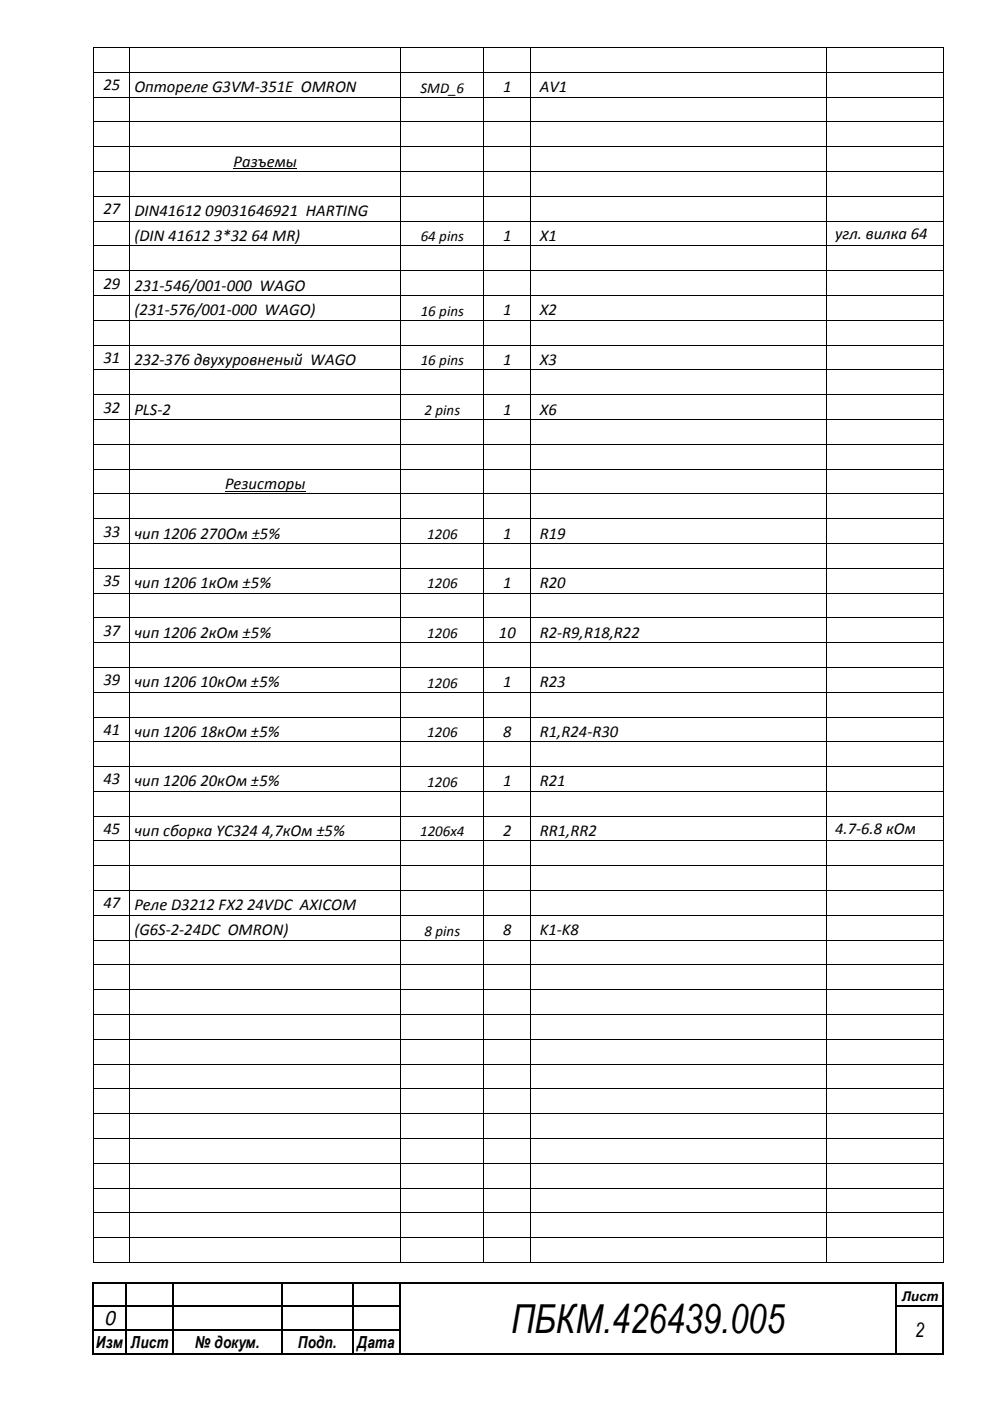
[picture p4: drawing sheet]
<svg xmlns="http://www.w3.org/2000/svg" width="210mm" height="297mm" viewBox="0 0 210 297" stroke-linecap="round" stroke-linejoin="round" font-family="sans-serif">
<defs><g id="words">
<text font-size="8.5" x="108.4" y="282.6">ПБКМ.426439.005</text>
<g font-size="4.2">
<text x="22.1" y="281">0</text>
<text x="194.1" y="283.5">2</text>
</g>
<g font-size="3.5">
<text x="21.9" y="19.2">25</text>
<text x="28.5" y="19.6">Оптореле G3VM-351E OMRON</text>
<text x="106.7" y="19.6">1</text>
<text x="114.5" y="19.6">AV1</text>
<text x="49.5" y="35.3">Разъемы</text>
<text x="21.9" y="45.5">27</text>
<text x="28.5" y="45.8">DIN41612 09031646921 HARTING</text>
<text x="28.5" y="51.1">(DIN 41612 3*32 64 MR)</text>
<text x="106.7" y="51.1">1</text>
<text x="114.5" y="51.1">X1</text>
<text x="177.1" y="50.7">угл. вилка 64</text>
<text x="21.9" y="61.2">29</text>
<text x="28.5" y="61.6">231-546/001-000 WAGO</text>
<text x="28.5" y="66.8">(231-576/001-000 WAGO)</text>
<text x="106.7" y="66.8">1</text>
<text x="114.5" y="66.8">X2</text>
<text x="21.9" y="77">31</text>
<text x="28.5" y="77.4">232-376 двухуровненый WAGO</text>
<text x="106.7" y="77.4">1</text>
<text x="114.5" y="77.4">X3</text>
<text x="21.9" y="87.5">32</text>
<text x="28.5" y="87.9">PLS-2</text>
<text x="106.7" y="87.9">1</text>
<text x="114.5" y="87.9">X6</text>
<text x="47.7" y="103.7">Резисторы</text>
<text x="21.9" y="113.8">33</text>
<text x="28.5" y="114.2">чип 1206 270Ом ±5%</text>
<text x="106.7" y="114.2">1</text>
<text x="114.5" y="114.2">R19</text>
<text x="21.9" y="124.3">35</text>
<text x="28.5" y="124.7">чип 1206 1кОм ±5%</text>
<text x="106.7" y="124.7">1</text>
<text x="114.5" y="124.7">R20</text>
<text x="21.9" y="134.8">37</text>
<text x="28.5" y="135.2">чип 1206 2кОм ±5%</text>
<text x="105.8" y="135.2">10</text>
<text x="114.5" y="135.2">R2-R9,R18,R22</text>
<text x="21.9" y="145.3">39</text>
<text x="28.5" y="145.7">чип 1206 10кОм ±5%</text>
<text x="106.7" y="145.7">1</text>
<text x="114.5" y="145.7">R23</text>
<text x="21.9" y="155.8">41</text>
<text x="28.5" y="156.2">чип 1206 18кОм ±5%</text>
<text x="106.7" y="156.2">8</text>
<text x="114.5" y="156.2">R1,R24-R30</text>
<text x="21.9" y="166.3">43</text>
<text x="28.5" y="166.8">чип 1206 20кОм ±5%</text>
<text x="106.7" y="166.8">1</text>
<text x="114.5" y="166.8">R21</text>
<text x="21.9" y="176.9">45</text>
<text x="28.5" y="177.2">чип сборка YC324 4,7кОм ±5%</text>
<text x="106.7" y="177.2">2</text>
<text x="114.5" y="177.2">RR1,RR2</text>
<text x="177.1" y="176.9">4.7-6.8 кОм</text>
<text x="21.9" y="192.6">47</text>
<text x="28.5" y="193">Реле D3212 FX2 24VDC AXICOM</text>
<text x="28.5" y="198.2">(G6S-2-24DC OMRON)</text>
<text x="106.7" y="198.2">8</text>
<text x="114.5" y="198.2">K1-K8</text>
<text x="20.4" y="285.7">Изм</text>
<text x="27.8" y="285.7">Лист</text>
<text x="41.4" y="285.7">№ докум.</text>
<text x="63.2" y="285.7">Подп.</text>
<text x="75.8" y="285.7">Дата</text>
</g>
<g font-size="3.2">
<text x="89.2" y="19.6">SMD_6</text>
<text x="89.2" y="51.2">64 pins</text>
<text x="89.2" y="67">16 pins</text>
<text x="89.2" y="77.5">16 pins</text>
<text x="90" y="88">2 pins</text>
<text x="90.6" y="114.3">1206</text>
<text x="90.6" y="124.8">1206</text>
<text x="90.6" y="135.3">1206</text>
<text x="90.6" y="145.8">1206</text>
<text x="90.6" y="156.3">1206</text>
<text x="90.6" y="166.8">1206</text>
<text x="89.1" y="177.3">1206x4</text>
<text x="90" y="198.4">8 pins</text>
</g>
<text font-size="2.8" x="191.2" y="275.8">Лист</text>
</g></defs>
<g fill="#000">
<path d="M19.8 10h.1v.2h-.1zM19.8 15.2h.1v.2h-.1zM27.4 10h.2v.2h-.2zM27.4 15.2h.2v.2h-.2zM84.9 10h.2v.2h-.2zM84.9 15.2h.2v.2h-.2zM102.4 10h.2v.2h-.2zM102.4 15.2h.2v.2h-.2zM112.5 10h.1v.2h-.1zM112.5 15.2h.1v.2h-.1zM175 10h.2v.2h-.2zM175 15.2h.2v.2h-.2z"/>
<path d="M200 10h.2v.2h-.2zM200 15.2h.2v.2h-.2zM19.8 20.5h.1v.2h-.1zM19.8 25.8h.1v.1h-.1zM19.8 31h.1v.2h-.1zM19.8 36.3h.1v.1h-.1zM27.4 20.5h.2v.2h-.2zM27.4 25.8h.2v.1h-.2zM27.4 31h.2v.2h-.2zM27.4 36.3h.2v.1h-.2zM84.9 20.5h.2v.2h-.2zM84.9 25.8h.2v.1h-.2z"/>
<path d="M84.9 31h.2v.2h-.2zM84.9 36.3h.2v.1h-.2zM102.4 20.5h.2v.2h-.2zM102.4 25.8h.2v.1h-.2zM102.4 31h.2v.2h-.2zM102.4 36.3h.2v.1h-.2zM112.5 20.5h.1v.2h-.1zM112.5 25.8h.1v.1h-.1zM112.5 31h.1v.2h-.1zM112.5 36.3h.1v.1h-.1zM175 20.5h.2v.2h-.2zM175 25.8h.2v.1h-.2z"/>
<path d="M175 31h.2v.2h-.2zM175 36.3h.2v.1h-.2zM200 20.5h.2v.2h-.2zM200 25.8h.2v.1h-.2zM200 31h.2v.2h-.2zM200 36.3h.2v.1h-.2zM19.8 41.5h.1v.2h-.1zM19.8 46.8h.1v.1h-.1zM19.8 52.1h.1v.1h-.1zM19.8 57.3h.1v.2h-.1zM27.4 41.5h.2v.2h-.2zM27.4 46.8h.2v.1h-.2z"/>
<path d="M27.4 52.1h.2v.1h-.2zM27.4 57.3h.2v.2h-.2zM84.9 41.5h.2v.2h-.2zM84.9 46.8h.2v.1h-.2zM84.9 52.1h.2v.1h-.2zM84.9 57.3h.2v.2h-.2zM102.4 41.5h.2v.2h-.2zM102.4 46.8h.2v.1h-.2zM102.4 52.1h.2v.1h-.2zM102.4 57.3h.2v.2h-.2zM112.5 41.5h.1v.2h-.1zM112.5 46.8h.1v.1h-.1z"/>
<path d="M112.5 52.1h.1v.1h-.1zM112.5 57.3h.1v.2h-.1zM175 41.5h.2v.2h-.2zM175 46.8h.2v.1h-.2zM175 52.1h.2v.1h-.2zM175 57.3h.2v.2h-.2zM200 41.5h.2v.2h-.2zM200 46.8h.2v.1h-.2zM200 52.1h.2v.1h-.2zM200 57.3h.2v.2h-.2zM19.8 62.6h.1v.1h-.1zM19.8 67.8h.1v.2h-.1z"/>
<path d="M19.8 73.1h.1v.1h-.1zM19.8 78.3h.1v.2h-.1zM27.4 62.6h.2v.1h-.2zM27.4 67.8h.2v.2h-.2zM27.4 73.1h.2v.1h-.2zM27.4 78.3h.2v.2h-.2zM84.9 62.6h.2v.1h-.2zM84.9 67.8h.2v.2h-.2zM84.9 73.1h.2v.1h-.2zM84.9 78.3h.2v.2h-.2zM102.4 62.6h.2v.1h-.2zM102.4 67.8h.2v.2h-.2z"/>
<path d="M102.4 73.1h.2v.1h-.2zM102.4 78.3h.2v.2h-.2zM112.5 62.6h.1v.1h-.1zM112.5 67.8h.1v.2h-.1zM112.5 73.1h.1v.1h-.1zM112.5 78.3h.1v.2h-.1zM175 62.6h.2v.1h-.2zM175 67.8h.2v.2h-.2zM175 73.1h.2v.1h-.2zM175 78.3h.2v.2h-.2zM200 62.6h.2v.1h-.2zM200 67.8h.2v.2h-.2z"/>
<path d="M200 73.1h.2v.1h-.2zM200 78.3h.2v.2h-.2zM19.8 83.6h.1v.2h-.1zM19.8 88.9h.1v.1h-.1zM19.8 94.1h.1v.2h-.1zM19.8 99.4h.1v.1h-.1zM27.4 83.6h.2v.2h-.2zM27.4 88.9h.2v.1h-.2zM27.4 94.1h.2v.2h-.2zM27.4 99.4h.2v.1h-.2zM84.9 83.6h.2v.2h-.2zM84.9 88.9h.2v.1h-.2z"/>
<path d="M84.9 94.1h.2v.2h-.2zM84.9 99.4h.2v.1h-.2zM102.4 83.6h.2v.2h-.2zM102.4 88.9h.2v.1h-.2zM102.4 94.1h.2v.2h-.2zM102.4 99.4h.2v.1h-.2zM112.5 83.6h.1v.2h-.1zM112.5 88.9h.1v.1h-.1zM112.5 94.1h.1v.2h-.1zM112.5 99.4h.1v.1h-.1zM175 83.6h.2v.2h-.2zM175 88.9h.2v.1h-.2z"/>
<path d="M175 94.1h.2v.2h-.2zM175 99.4h.2v.1h-.2zM200 83.6h.2v.2h-.2zM200 88.9h.2v.1h-.2zM200 94.1h.2v.2h-.2zM200 99.4h.2v.1h-.2zM19.8 104.6h.1v.2h-.1zM19.8 109.9h.1v.1h-.1zM19.8 115.1h.1v.2h-.1zM27.4 104.6h.2v.2h-.2zM27.4 109.9h.2v.1h-.2zM27.4 115.1h.2v.2h-.2z"/>
<path d="M84.9 104.6h.2v.2h-.2zM84.9 109.9h.2v.1h-.2zM84.9 115.1h.2v.2h-.2zM102.4 104.6h.2v.2h-.2zM102.4 109.9h.2v.1h-.2zM102.4 115.1h.2v.2h-.2zM112.5 104.6h.1v.2h-.1zM112.5 109.9h.1v.1h-.1zM112.5 115.1h.1v.2h-.1zM175 104.6h.2v.2h-.2zM175 109.9h.2v.1h-.2zM175 115.1h.2v.2h-.2z"/>
<path d="M200 104.6h.2v.2h-.2zM200 109.9h.2v.1h-.2zM200 115.1h.2v.2h-.2zM19.8 120.4h.1v.2h-.1zM19.8 125.6h.1v.2h-.1zM19.8 130.9h.1v.2h-.1zM19.8 136.1h.1v.2h-.1zM27.4 120.4h.2v.2h-.2zM27.4 125.6h.2v.2h-.2zM27.4 130.9h.2v.2h-.2zM27.4 136.1h.2v.2h-.2zM84.9 120.4h.2v.2h-.2z"/>
<path d="M84.9 125.6h.2v.2h-.2zM84.9 130.9h.2v.2h-.2zM84.9 136.1h.2v.2h-.2zM102.4 120.4h.2v.2h-.2zM102.4 125.6h.2v.2h-.2zM102.4 130.9h.2v.2h-.2zM102.4 136.1h.2v.2h-.2zM112.5 120.4h.1v.2h-.1zM112.5 125.6h.1v.2h-.1zM112.5 130.9h.1v.2h-.1zM112.5 136.1h.1v.2h-.1zM175 120.4h.2v.2h-.2z"/>
<path d="M175 125.6h.2v.2h-.2zM175 130.9h.2v.2h-.2zM175 136.1h.2v.2h-.2zM200 120.4h.2v.2h-.2zM200 125.6h.2v.2h-.2zM200 130.9h.2v.2h-.2zM200 136.1h.2v.2h-.2zM19.8 141.4h.1v.2h-.1zM19.8 146.7h.1v.2h-.1zM19.8 151.9h.1v.2h-.1zM19.8 157.2h.1v.2h-.1zM27.4 141.4h.2v.2h-.2z"/>
<path d="M27.4 146.7h.2v.2h-.2zM27.4 151.9h.2v.2h-.2zM27.4 157.2h.2v.2h-.2zM84.9 141.4h.2v.2h-.2zM84.9 146.7h.2v.2h-.2zM84.9 151.9h.2v.2h-.2zM84.9 157.2h.2v.2h-.2zM102.4 141.4h.2v.2h-.2zM102.4 146.7h.2v.2h-.2zM102.4 151.9h.2v.2h-.2zM102.4 157.2h.2v.2h-.2zM112.5 141.4h.1v.2h-.1z"/>
<path d="M112.5 146.7h.1v.2h-.1zM112.5 151.9h.1v.2h-.1zM112.5 157.2h.1v.2h-.1zM175 141.4h.2v.2h-.2zM175 146.7h.2v.2h-.2zM175 151.9h.2v.2h-.2zM175 157.2h.2v.2h-.2zM200 141.4h.2v.2h-.2zM200 146.7h.2v.2h-.2zM200 151.9h.2v.2h-.2zM200 157.2h.2v.2h-.2zM19.8 162.4h.1v.2h-.1z"/>
<path d="M19.8 167.7h.1v.2h-.1zM19.8 172.9h.1v.2h-.1zM19.8 178.2h.1v.2h-.1zM27.4 162.4h.2v.2h-.2zM27.4 167.7h.2v.2h-.2zM27.4 172.9h.2v.2h-.2zM27.4 178.2h.2v.2h-.2zM84.9 162.4h.2v.2h-.2zM84.9 167.7h.2v.2h-.2zM84.9 172.9h.2v.2h-.2zM84.9 178.2h.2v.2h-.2zM102.4 162.4h.2v.2h-.2z"/>
<path d="M102.4 167.7h.2v.2h-.2zM102.4 172.9h.2v.2h-.2zM102.4 178.2h.2v.2h-.2zM112.5 162.4h.1v.2h-.1zM112.5 167.7h.1v.2h-.1zM112.5 172.9h.1v.2h-.1zM112.5 178.2h.1v.2h-.1zM175 162.4h.2v.2h-.2zM175 167.7h.2v.2h-.2zM175 172.9h.2v.2h-.2zM175 178.2h.2v.2h-.2zM200 162.4h.2v.2h-.2z"/>
<path d="M200 167.7h.2v.2h-.2zM200 172.9h.2v.2h-.2zM200 178.2h.2v.2h-.2zM19.8 183.5h.1v.1h-.1zM19.8 188.7h.1v.2h-.1zM19.8 194h.1v.1h-.1zM19.8 199.2h.1v.2h-.1zM27.4 183.5h.2v.1h-.2zM27.4 188.7h.2v.2h-.2zM27.4 194h.2v.1h-.2zM27.4 199.2h.2v.2h-.2zM84.9 183.5h.2v.1h-.2z"/>
<path d="M84.9 188.7h.2v.2h-.2zM84.9 194h.2v.1h-.2zM84.9 199.2h.2v.2h-.2zM102.4 183.5h.2v.1h-.2zM102.4 188.7h.2v.2h-.2zM102.4 194h.2v.1h-.2zM102.4 199.2h.2v.2h-.2zM112.5 183.5h.1v.1h-.1zM112.5 188.7h.1v.2h-.1zM112.5 194h.1v.1h-.1zM112.5 199.2h.1v.2h-.1zM175 183.5h.2v.1h-.2z"/>
<path d="M175 188.7h.2v.2h-.2zM175 194h.2v.1h-.2zM175 199.2h.2v.2h-.2zM200 183.5h.2v.1h-.2zM200 188.7h.2v.2h-.2zM200 194h.2v.1h-.2zM200 199.2h.2v.2h-.2zM19.8 204.5h.1v.1h-.1zM19.8 209.8h.1v.1h-.1zM19.8 215h.1v.2h-.1zM27.4 204.5h.2v.1h-.2zM27.4 209.8h.2v.1h-.2z"/>
<path d="M27.4 215h.2v.2h-.2zM84.9 204.5h.2v.1h-.2zM84.9 209.8h.2v.1h-.2zM84.9 215h.2v.2h-.2zM102.4 204.5h.2v.1h-.2zM102.4 209.8h.2v.1h-.2zM102.4 215h.2v.2h-.2zM112.5 204.5h.1v.1h-.1zM112.5 209.8h.1v.1h-.1zM112.5 215h.1v.2h-.1zM175 204.5h.2v.1h-.2zM175 209.8h.2v.1h-.2z"/>
<path d="M175 215h.2v.2h-.2zM200 204.5h.2v.1h-.2zM200 209.8h.2v.1h-.2zM200 215h.2v.2h-.2zM19.8 220.3h.1v.1h-.1zM19.8 225.5h.1v.2h-.1zM19.8 230.8h.1v.1h-.1zM19.8 236h.1v.2h-.1zM27.4 220.3h.2v.1h-.2zM27.4 225.5h.2v.2h-.2zM27.4 230.8h.2v.1h-.2zM27.4 236h.2v.2h-.2z"/>
<path d="M84.9 220.3h.2v.1h-.2zM84.9 225.5h.2v.2h-.2zM84.9 230.8h.2v.1h-.2zM84.9 236h.2v.2h-.2zM102.4 220.3h.2v.1h-.2zM102.4 225.5h.2v.2h-.2zM102.4 230.8h.2v.1h-.2zM102.4 236h.2v.2h-.2zM112.5 220.3h.1v.1h-.1zM112.5 225.5h.1v.2h-.1zM112.5 230.8h.1v.1h-.1zM112.5 236h.1v.2h-.1z"/>
<path d="M175 220.3h.2v.1h-.2zM175 225.5h.2v.2h-.2zM175 230.8h.2v.1h-.2zM175 236h.2v.2h-.2zM200 220.3h.2v.1h-.2zM200 225.5h.2v.2h-.2zM200 230.8h.2v.1h-.2zM200 236h.2v.2h-.2zM19.8 241.3h.1v.2h-.1zM19.8 246.5h.1v.2h-.1zM19.8 251.8h.1v.2h-.1zM19.8 257h.1v.2h-.1z"/>
<path d="M27.4 241.3h.2v.2h-.2zM27.4 246.5h.2v.2h-.2zM27.4 251.8h.2v.2h-.2zM27.4 257h.2v.2h-.2zM84.9 241.3h.2v.2h-.2zM84.9 246.5h.2v.2h-.2zM84.9 251.8h.2v.2h-.2zM84.9 257h.2v.2h-.2zM102.4 241.3h.2v.2h-.2zM102.4 246.5h.2v.2h-.2zM102.4 251.8h.2v.2h-.2zM102.4 257h.2v.2h-.2z"/>
<path d="M112.5 241.3h.1v.2h-.1zM112.5 246.5h.1v.2h-.1zM112.5 251.8h.1v.2h-.1zM112.5 257h.1v.2h-.1zM175 241.3h.2v.2h-.2zM175 246.5h.2v.2h-.2zM175 251.8h.2v.2h-.2zM175 257h.2v.2h-.2zM200 241.3h.2v.2h-.2zM200 246.5h.2v.2h-.2zM200 251.8h.2v.2h-.2zM200 257h.2v.2h-.2z"/>
<path d="M19.6 271.9h.3v.2h-.3zM19.6 276.9h.3v.2h-.3zM19.8 262.3h.1v.2h-.1zM19.8 267.6h.1v.2h-.1zM26.6 271.9h.3v.2h-.3zM26.6 276.9h.3v.2h-.3zM27.4 262.3h.2v.2h-.2zM27.4 267.6h.2v.2h-.2zM36.6 271.9h.3v.2h-.3zM36.6 276.9h.3v.2h-.3zM59.6 271.9h.3v.2h-.3zM59.6 276.9h.3v.2h-.3z"/>
<path d="M74.6 271.9h.3v.2h-.3zM74.6 276.9h.3v.2h-.3zM84.6 271.9h.3v.2h-.3zM84.6 276.9h.3v.2h-.3zM84.9 262.3h.2v.2h-.2zM84.9 267.6h.2v.2h-.2zM102.4 262.3h.2v.2h-.2zM102.4 267.6h.2v.2h-.2zM112.5 262.3h.1v.2h-.1zM112.5 267.6h.1v.2h-.1zM175 262.3h.2v.2h-.2zM175 267.6h.2v.2h-.2z"/>
<path d="M189.9 271.9h.2v.2h-.2zM189.9 276.9h.2v.2h-.2zM199.9 271.9h.3v.2h-.3zM199.9 276.9h.3v.2h-.3zM200 262.3h.2v.2h-.2zM200 267.6h.2v.2h-.2zM19.6 281.9h.3v.3h-.3zM19.6 286.9h.3v.2h-.3zM26.6 281.9h.3v.3h-.3zM26.6 286.9h.3v.2h-.3zM36.6 281.9h.3v.3h-.3zM36.6 286.9h.3v.2h-.3z"/>
<path d="M59.6 281.9h.3v.3h-.3zM59.6 286.9h.3v.2h-.3zM74.6 281.9h.3v.3h-.3zM74.6 286.9h.3v.2h-.3zM84.6 281.9h.3v.3h-.3zM84.6 286.9h.3v.2h-.3zM189.9 281.9h.2v.3h-.2zM189.9 286.9h.2v.2h-.2zM199.9 281.9h.3v.3h-.3zM199.9 286.9h.3v.2h-.3z"/>
</g>
<g fill="none" stroke="#000" stroke-width=".25">
<path d="M19.7 272.1v4.8M19.7 277.1v4.8M19.9 272h6.7M19.9 277h6.7M26.8 272.1v4.8M26.8 277.1v4.8M26.9 272h9.7M26.9 277h9.7M36.7 272.1v4.8M36.7 277.1v4.8M36.9 272h22.7M36.9 277h22.7"/>
<path d="M59.7 272.1v4.8M59.7 277.1v4.8M59.9 272h14.7M59.9 277h14.7M74.8 272.1v4.8M74.8 277.1v4.8M74.9 272h9.7M74.9 277h9.7M84.8 272.1v4.8M84.8 277.1v4.8M84.9 272h105M190 272.1v4.8"/>
<path d="M190 277.1v4.8M190.1 272h9.8M190.1 277h9.8M200 272.1v4.8M200 277.1v4.8M19.7 282.2v4.7M19.9 282h6.7M19.9 287h6.7M26.8 282.2v4.7M26.9 282h9.7M26.9 287h9.7M36.7 282.2v4.7"/>
<path d="M36.9 282h22.7M36.9 287h22.7M59.7 282.2v4.7M59.9 282h14.7M59.9 287h14.7M74.8 282.2v4.7M74.9 282h9.7M74.9 287h9.7M84.8 282.2v4.7M84.9 287h105M190 282.2v4.7M190.1 287h9.8"/>
<path d="M200 282.2v4.7"/>
</g>
<g fill="none" stroke="#000" stroke-width=".21">
<path d="M19.9 10.2v5M19.9 15.4v5.1M19.9 10.1h7.5M19.9 15.3h7.5M27.5 10.2v5M27.5 15.4v5.1M27.6 10.1h57.3M27.6 15.3h57.3M85 10.2v5M85 15.4v5.1M85.1 10.1h17.3M85.1 15.3h17.3"/>
<path d="M102.5 10.2v5M102.5 15.4v5.1M102.6 10.1h9.9M102.6 15.3h9.9M112.6 10.2v5M112.6 15.4v5.1M112.6 10.1h62.4M112.6 15.3h62.4M175.1 10.2v5M175.1 15.4v5.1M175.2 10.1h24.8M175.2 15.3h24.8"/>
<path d="M200.1 10.2v5M200.1 15.4v5.1M19.9 20.7v5.1M19.9 25.9v5.1M19.9 31.2v5.1M19.9 36.4v5.1M19.9 20.6h7.5M19.9 25.9h7.5M19.9 31.1h7.5M19.9 36.4h7.5M27.5 20.7v5.1M27.5 25.9v5.1"/>
<path d="M27.5 31.2v5.1M27.5 36.4v5.1M27.6 20.6h57.3M27.6 25.9h57.3M27.6 31.1h57.3M27.6 36.4h57.3M49.5 35.8h13.4M85 20.7v5.1M85 25.9v5.1M85 31.2v5.1M85 36.4v5.1M85.1 20.6h17.3"/>
<path d="M85.1 25.9h17.3M85.1 31.1h17.3M85.1 36.4h17.3M102.5 20.7v5.1M102.5 25.9v5.1M102.5 31.2v5.1M102.5 36.4v5.1M102.6 20.6h9.9M102.6 25.9h9.9M102.6 31.1h9.9M102.6 36.4h9.9M112.6 20.7v5.1"/>
<path d="M112.6 25.9v5.1M112.6 31.2v5.1M112.6 36.4v5.1M112.6 20.6h62.4M112.6 25.9h62.4M112.6 31.1h62.4M112.6 36.4h62.4M175.1 20.7v5.1M175.1 25.9v5.1M175.1 31.2v5.1M175.1 36.4v5.1M175.2 20.6h24.8"/>
<path d="M175.2 25.9h24.8M175.2 31.1h24.8M175.2 36.4h24.8M200.1 20.7v5.1M200.1 25.9v5.1M200.1 31.2v5.1M200.1 36.4v5.1M19.9 41.7v5.1M19.9 46.9v5.2M19.9 52.2v5.1M19.9 57.5v5.1M19.9 41.6h7.5"/>
<path d="M19.9 46.9h7.5M19.9 52.2h7.5M19.9 57.4h7.5M27.5 41.7v5.1M27.5 46.9v5.2M27.5 52.2v5.1M27.5 57.5v5.1M27.6 41.6h57.3M27.6 46.9h57.3M27.6 52.2h57.3M27.6 57.4h57.3M85 41.7v5.1"/>
<path d="M85 46.9v5.2M85 52.2v5.1M85 57.5v5.1M85.1 41.6h17.3M85.1 46.9h17.3M85.1 52.2h17.3M85.1 57.4h17.3M102.5 41.7v5.1M102.5 46.9v5.2M102.5 52.2v5.1M102.5 57.5v5.1M102.6 41.6h9.9"/>
<path d="M102.6 46.9h9.9M102.6 52.2h9.9M102.6 57.4h9.9M112.6 41.7v5.1M112.6 46.9v5.2M112.6 52.2v5.1M112.6 57.5v5.1M112.6 41.6h62.4M112.6 46.9h62.4M112.6 52.2h62.4M112.6 57.4h62.4M175.1 41.7v5.1"/>
<path d="M175.1 46.9v5.2M175.1 52.2v5.1M175.1 57.5v5.1M175.2 41.6h24.8M175.2 46.9h24.8M175.2 52.2h24.8M175.2 57.4h24.8M200.1 41.7v5.1M200.1 46.9v5.2M200.1 52.2v5.1M200.1 57.5v5.1M19.9 62.7v5.1"/>
<path d="M19.9 68v5.1M19.9 73.2v5.1M19.9 78.5v5.1M19.9 62.7h7.5M19.9 67.9h7.5M19.9 73.2h7.5M19.9 78.4h7.5M27.5 62.7v5.1M27.5 68v5.1M27.5 73.2v5.1M27.5 78.5v5.1M27.6 62.7h57.3"/>
<path d="M27.6 67.9h57.3M27.6 73.2h57.3M27.6 78.4h57.3M85 62.7v5.1M85 68v5.1M85 73.2v5.1M85 78.5v5.1M85.1 62.7h17.3M85.1 67.9h17.3M85.1 73.2h17.3M85.1 78.4h17.3M102.5 62.7v5.1"/>
<path d="M102.5 68v5.1M102.5 73.2v5.1M102.5 78.5v5.1M102.6 62.7h9.9M102.6 67.9h9.9M102.6 73.2h9.9M102.6 78.4h9.9M112.6 62.7v5.1M112.6 68v5.1M112.6 73.2v5.1M112.6 78.5v5.1M112.6 62.7h62.4"/>
<path d="M112.6 67.9h62.4M112.6 73.2h62.4M112.6 78.4h62.4M175.1 62.7v5.1M175.1 68v5.1M175.1 73.2v5.1M175.1 78.5v5.1M175.2 62.7h24.8M175.2 67.9h24.8M175.2 73.2h24.8M175.2 78.4h24.8M200.1 62.7v5.1"/>
<path d="M200.1 68v5.1M200.1 73.2v5.1M200.1 78.5v5.1M19.9 83.8v5.1M19.9 89v5.1M19.9 94.3v5.1M19.9 99.5v5.1M19.9 83.7h7.5M19.9 88.9h7.5M19.9 94.2h7.5M19.9 99.4h7.5M27.5 83.8v5.1"/>
<path d="M27.5 89v5.1M27.5 94.3v5.1M27.5 99.5v5.1M27.6 83.7h57.3M27.6 88.9h57.3M27.6 94.2h57.3M27.6 99.4h57.3M85 83.8v5.1M85 89v5.1M85 94.3v5.1M85 99.5v5.1M85.1 83.7h17.3"/>
<path d="M85.1 88.9h17.3M85.1 94.2h17.3M85.1 99.4h17.3M102.5 83.8v5.1M102.5 89v5.1M102.5 94.3v5.1M102.5 99.5v5.1M102.6 83.7h9.9M102.6 88.9h9.9M102.6 94.2h9.9M102.6 99.4h9.9M112.6 83.8v5.1"/>
<path d="M112.6 89v5.1M112.6 94.3v5.1M112.6 99.5v5.1M112.6 83.7h62.4M112.6 88.9h62.4M112.6 94.2h62.4M112.6 99.4h62.4M175.1 83.8v5.1M175.1 89v5.1M175.1 94.3v5.1M175.1 99.5v5.1M175.2 83.7h24.8"/>
<path d="M175.2 88.9h24.8M175.2 94.2h24.8M175.2 99.4h24.8M200.1 83.8v5.1M200.1 89v5.1M200.1 94.3v5.1M200.1 99.5v5.1M19.9 104.8v5.1M19.9 110v5.1M19.9 115.3v5.1M19.9 104.7h7.5M19.9 109.9h7.5"/>
<path d="M19.9 115.2h7.5M27.5 104.8v5.1M27.5 110v5.1M27.5 115.3v5.1M27.6 104.7h57.3M27.6 109.9h57.3M27.6 115.2h57.3M47.7 104.2h17.1M85 104.8v5.1M85 110v5.1M85 115.3v5.1M85.1 104.7h17.3"/>
<path d="M85.1 109.9h17.3M85.1 115.2h17.3M102.5 104.8v5.1M102.5 110v5.1M102.5 115.3v5.1M102.6 104.7h9.9M102.6 109.9h9.9M102.6 115.2h9.9M112.6 104.8v5.1M112.6 110v5.1M112.6 115.3v5.1M112.6 104.7h62.4"/>
<path d="M112.6 109.9h62.4M112.6 115.2h62.4M175.1 104.8v5.1M175.1 110v5.1M175.1 115.3v5.1M175.2 104.7h24.8M175.2 109.9h24.8M175.2 115.2h24.8M200.1 104.8v5.1M200.1 110v5.1M200.1 115.3v5.1M19.9 120.6v5"/>
<path d="M19.9 125.8v5.1M19.9 131.1v5M19.9 136.3v5.1M19.9 120.5h7.5M19.9 125.7h7.5M19.9 131h7.5M19.9 136.2h7.5M27.5 120.6v5M27.5 125.8v5.1M27.5 131.1v5M27.5 136.3v5.1M27.6 120.5h57.3"/>
<path d="M27.6 125.7h57.3M27.6 131h57.3M27.6 136.2h57.3M85 120.6v5M85 125.8v5.1M85 131.1v5M85 136.3v5.1M85.1 120.5h17.3M85.1 125.7h17.3M85.1 131h17.3M85.1 136.2h17.3M102.5 120.6v5"/>
<path d="M102.5 125.8v5.1M102.5 131.1v5M102.5 136.3v5.1M102.6 120.5h9.9M102.6 125.7h9.9M102.6 131h9.9M102.6 136.2h9.9M112.6 120.6v5M112.6 125.8v5.1M112.6 131.1v5M112.6 136.3v5.1M112.6 120.5h62.4"/>
<path d="M112.6 125.7h62.4M112.6 131h62.4M112.6 136.2h62.4M175.1 120.6v5M175.1 125.8v5.1M175.1 131.1v5M175.1 136.3v5.1M175.2 120.5h24.8M175.2 125.7h24.8M175.2 131h24.8M175.2 136.2h24.8M200.1 120.6v5"/>
<path d="M200.1 125.8v5.1M200.1 131.1v5M200.1 136.3v5.1M19.9 141.6v5.1M19.9 146.9v5M19.9 152.1v5.1M19.9 157.4v5M19.9 141.5h7.5M19.9 146.8h7.5M19.9 152h7.5M19.9 157.3h7.5M27.5 141.6v5.1"/>
<path d="M27.5 146.9v5M27.5 152.1v5.1M27.5 157.4v5M27.6 141.5h57.3M27.6 146.8h57.3M27.6 152h57.3M27.6 157.3h57.3M85 141.6v5.1M85 146.9v5M85 152.1v5.1M85 157.4v5M85.1 141.5h17.3"/>
<path d="M85.1 146.8h17.3M85.1 152h17.3M85.1 157.3h17.3M102.5 141.6v5.1M102.5 146.9v5M102.5 152.1v5.1M102.5 157.4v5M102.6 141.5h9.9M102.6 146.8h9.9M102.6 152h9.9M102.6 157.3h9.9M112.6 141.6v5.1"/>
<path d="M112.6 146.9v5M112.6 152.1v5.1M112.6 157.4v5M112.6 141.5h62.4M112.6 146.8h62.4M112.6 152h62.4M112.6 157.3h62.4M175.1 141.6v5.1M175.1 146.9v5M175.1 152.1v5.1M175.1 157.4v5M175.2 141.5h24.8"/>
<path d="M175.2 146.8h24.8M175.2 152h24.8M175.2 157.3h24.8M200.1 141.6v5.1M200.1 146.9v5M200.1 152.1v5.1M200.1 157.4v5M19.9 162.6v5.1M19.9 167.9v5M19.9 173.1v5.1M19.9 178.4v5.1M19.9 162.5h7.5"/>
<path d="M19.9 167.8h7.5M19.9 173h7.5M19.9 178.3h7.5M27.5 162.6v5.1M27.5 167.9v5M27.5 173.1v5.1M27.5 178.4v5.1M27.6 162.5h57.3M27.6 167.8h57.3M27.6 173h57.3M27.6 178.3h57.3M85 162.6v5.1"/>
<path d="M85 167.9v5M85 173.1v5.1M85 178.4v5.1M85.1 162.5h17.3M85.1 167.8h17.3M85.1 173h17.3M85.1 178.3h17.3M102.5 162.6v5.1M102.5 167.9v5M102.5 173.1v5.1M102.5 178.4v5.1M102.6 162.5h9.9"/>
<path d="M102.6 167.8h9.9M102.6 173h9.9M102.6 178.3h9.9M112.6 162.6v5.1M112.6 167.9v5M112.6 173.1v5.1M112.6 178.4v5.1M112.6 162.5h62.4M112.6 167.8h62.4M112.6 173h62.4M112.6 178.3h62.4M175.1 162.6v5.1"/>
<path d="M175.1 167.9v5M175.1 173.1v5.1M175.1 178.4v5.1M175.2 162.5h24.8M175.2 167.8h24.8M175.2 173h24.8M175.2 178.3h24.8M200.1 162.6v5.1M200.1 167.9v5M200.1 173.1v5.1M200.1 178.4v5.1M19.9 183.6v5.1"/>
<path d="M19.9 188.9v5.1M19.9 194.1v5.1M19.9 199.4v5.1M19.9 183.6h7.5M19.9 188.8h7.5M19.9 194.1h7.5M19.9 199.3h7.5M27.5 183.6v5.1M27.5 188.9v5.1M27.5 194.1v5.1M27.5 199.4v5.1M27.6 183.6h57.3"/>
<path d="M27.6 188.8h57.3M27.6 194.1h57.3M27.6 199.3h57.3M85 183.6v5.1M85 188.9v5.1M85 194.1v5.1M85 199.4v5.1M85.1 183.6h17.3M85.1 188.8h17.3M85.1 194.1h17.3M85.1 199.3h17.3M102.5 183.6v5.1"/>
<path d="M102.5 188.9v5.1M102.5 194.1v5.1M102.5 199.4v5.1M102.6 183.6h9.9M102.6 188.8h9.9M102.6 194.1h9.9M102.6 199.3h9.9M112.6 183.6v5.1M112.6 188.9v5.1M112.6 194.1v5.1M112.6 199.4v5.1M112.6 183.6h62.4"/>
<path d="M112.6 188.8h62.4M112.6 194.1h62.4M112.6 199.3h62.4M175.1 183.6v5.1M175.1 188.9v5.1M175.1 194.1v5.1M175.1 199.4v5.1M175.2 183.6h24.8M175.2 188.8h24.8M175.2 194.1h24.8M175.2 199.3h24.8M200.1 183.6v5.1"/>
<path d="M200.1 188.9v5.1M200.1 194.1v5.1M200.1 199.4v5.1M19.9 204.6v5.2M19.9 209.9v5.1M19.9 215.2v5.1M19.9 204.6h7.5M19.9 209.8h7.5M19.9 215.1h7.5M27.5 204.6v5.2M27.5 209.9v5.1M27.5 215.2v5.1"/>
<path d="M27.6 204.6h57.3M27.6 209.8h57.3M27.6 215.1h57.3M85 204.6v5.2M85 209.9v5.1M85 215.2v5.1M85.1 204.6h17.3M85.1 209.8h17.3M85.1 215.1h17.3M102.5 204.6v5.2M102.5 209.9v5.1M102.5 215.2v5.1"/>
<path d="M102.6 204.6h9.9M102.6 209.8h9.9M102.6 215.1h9.9M112.6 204.6v5.2M112.6 209.9v5.1M112.6 215.2v5.1M112.6 204.6h62.4M112.6 209.8h62.4M112.6 215.1h62.4M175.1 204.6v5.2M175.1 209.9v5.1M175.1 215.2v5.1"/>
<path d="M175.2 204.6h24.8M175.2 209.8h24.8M175.2 215.1h24.8M200.1 204.6v5.2M200.1 209.9v5.1M200.1 215.2v5.1M19.9 220.4v5.1M19.9 225.7v5.1M19.9 230.9v5.1M19.9 236.2v5.1M19.9 220.3h7.5M19.9 225.6h7.5"/>
<path d="M19.9 230.8h7.5M19.9 236.1h7.5M27.5 220.4v5.1M27.5 225.7v5.1M27.5 230.9v5.1M27.5 236.2v5.1M27.6 220.3h57.3M27.6 225.6h57.3M27.6 230.8h57.3M27.6 236.1h57.3M85 220.4v5.1M85 225.7v5.1"/>
<path d="M85 230.9v5.1M85 236.2v5.1M85.1 220.3h17.3M85.1 225.6h17.3M85.1 230.8h17.3M85.1 236.1h17.3M102.5 220.4v5.1M102.5 225.7v5.1M102.5 230.9v5.1M102.5 236.2v5.1M102.6 220.3h9.9M102.6 225.6h9.9"/>
<path d="M102.6 230.8h9.9M102.6 236.1h9.9M112.6 220.4v5.1M112.6 225.7v5.1M112.6 230.9v5.1M112.6 236.2v5.1M112.6 220.3h62.4M112.6 225.6h62.4M112.6 230.8h62.4M112.6 236.1h62.4M175.1 220.4v5.1M175.1 225.7v5.1"/>
<path d="M175.1 230.9v5.1M175.1 236.2v5.1M175.2 220.3h24.8M175.2 225.6h24.8M175.2 230.8h24.8M175.2 236.1h24.8M200.1 220.4v5.1M200.1 225.7v5.1M200.1 230.9v5.1M200.1 236.2v5.1M19.9 241.5v5M19.9 246.7v5.1"/>
<path d="M19.9 252v5M19.9 257.2v5.1M19.9 241.4h7.5M19.9 246.6h7.5M19.9 251.9h7.5M19.9 257.1h7.5M27.5 241.5v5M27.5 246.7v5.1M27.5 252v5M27.5 257.2v5.1M27.6 241.4h57.3M27.6 246.6h57.3"/>
<path d="M27.6 251.9h57.3M27.6 257.1h57.3M85 241.5v5M85 246.7v5.1M85 252v5M85 257.2v5.1M85.1 241.4h17.3M85.1 246.6h17.3M85.1 251.9h17.3M85.1 257.1h17.3M102.5 241.5v5M102.5 246.7v5.1"/>
<path d="M102.5 252v5M102.5 257.2v5.1M102.6 241.4h9.9M102.6 246.6h9.9M102.6 251.9h9.9M102.6 257.1h9.9M112.6 241.5v5M112.6 246.7v5.1M112.6 252v5M112.6 257.2v5.1M112.6 241.4h62.4M112.6 246.6h62.4"/>
<path d="M112.6 251.9h62.4M112.6 257.1h62.4M175.1 241.5v5M175.1 246.7v5.1M175.1 252v5M175.1 257.2v5.1M175.2 241.4h24.8M175.2 246.6h24.8M175.2 251.9h24.8M175.2 257.1h24.8M200.1 241.5v5M200.1 246.7v5.1"/>
<path d="M200.1 252v5M200.1 257.2v5.1M19.9 262.5v5.1M19.9 262.4h7.5M19.9 267.7h7.5M27.5 262.5v5.1M27.6 262.4h57.3M27.6 267.7h57.3M85 262.5v5.1M85.1 262.4h17.3M85.1 267.7h17.3M102.5 262.5v5.1"/>
<path d="M102.6 262.4h9.9M102.6 267.7h9.9M112.6 262.5v5.1M112.6 262.4h62.4M112.6 267.7h62.4M175.1 262.5v5.1M175.2 262.4h24.8M175.2 267.7h24.8M200.1 262.5v5.1"/>
</g>
<use href="#words"/>
</svg>
